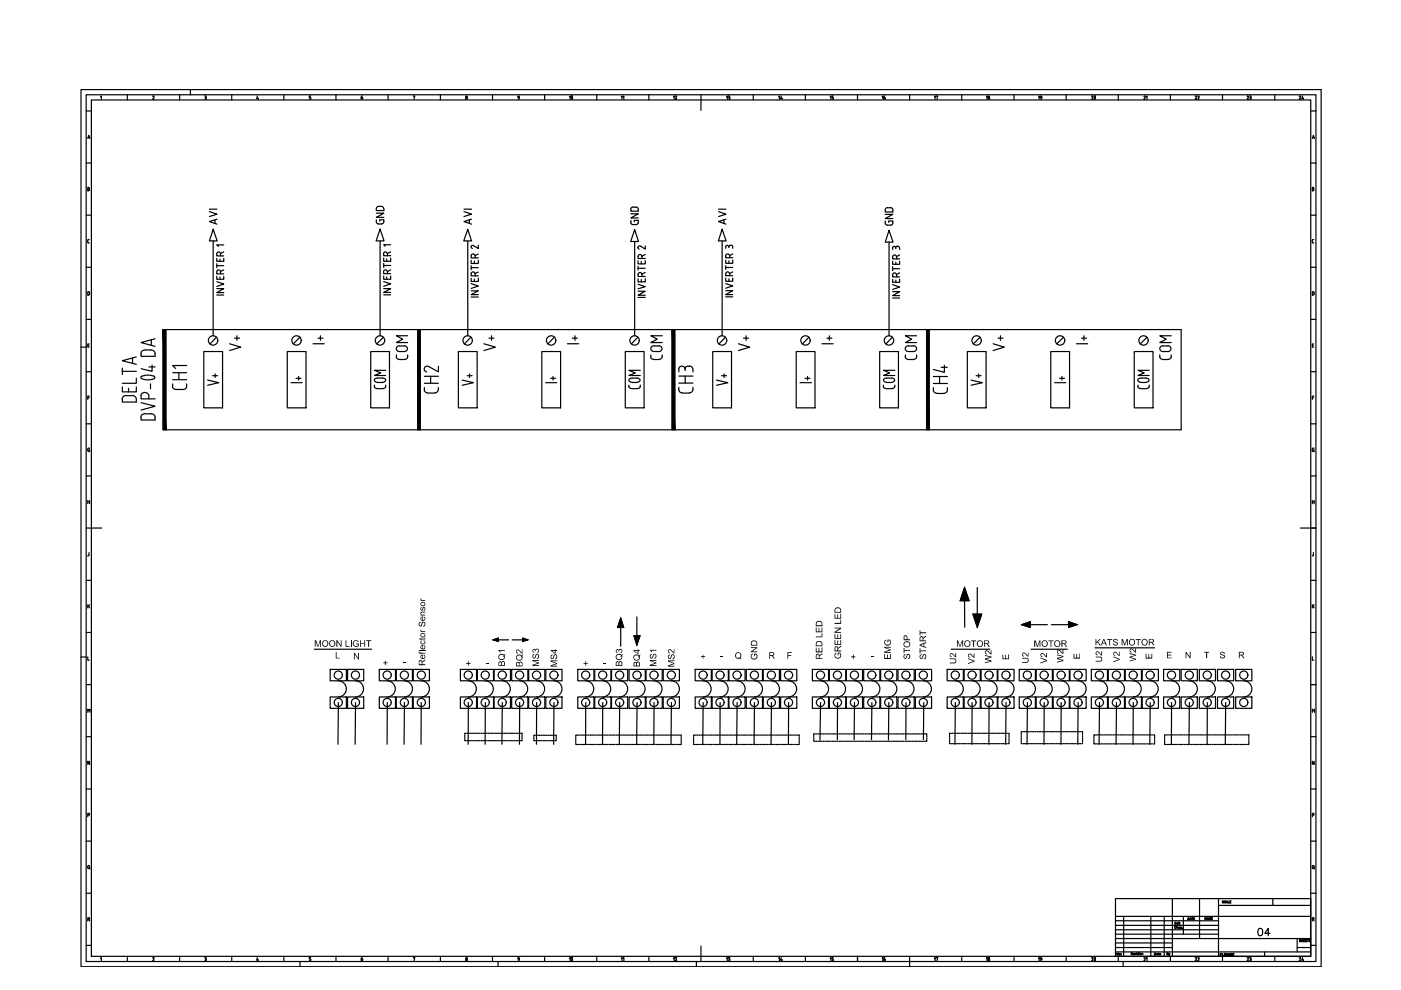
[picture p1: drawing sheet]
<svg xmlns="http://www.w3.org/2000/svg" width="297mm" height="210mm" viewBox="0 0 297 210" stroke-linecap="round" stroke-linejoin="round" font-family="sans-serif">
<defs><g id="words">
<g font-size="6.6">
<text x="40.9" y="84" transform="rotate(-90 40.9 84)">CH1</text>
<text x="148.2" y="84.7" transform="rotate(-90 148.2 84.7)">CH3</text>
<text x="202.1" y="84.7" transform="rotate(-90 202.1 84.7)">CH4</text>
</g>
<g font-size="6.2">
<text x="30" y="86.8" transform="rotate(-90 30 86.8)">DELTA</text>
<text x="94.2" y="84.7" transform="rotate(-90 94.2 84.7)">CH2</text>
</g>
<g font-size="5.7">
<text x="52.2" y="75.5" transform="rotate(-90 52.2 75.5)">V+</text>
<text x="106.2" y="75.5" transform="rotate(-90 106.2 75.5)">V+</text>
<text x="160.2" y="75.5" transform="rotate(-90 160.2 75.5)">V+</text>
<text x="214.1" y="75.5" transform="rotate(-90 214.1 75.5)">V+</text>
<text x="47.6" y="82.9" transform="rotate(-90 47.6 82.9)">V+</text>
<text x="101.6" y="82.9" transform="rotate(-90 101.6 82.9)">V+</text>
<text x="136.9" y="84" transform="rotate(-90 136.9 84)">COM</text>
<text x="155.6" y="82.9" transform="rotate(-90 155.6 82.9)">V+</text>
<text x="190.9" y="84" transform="rotate(-90 190.9 84)">COM</text>
<text x="209.5" y="82.9" transform="rotate(-90 209.5 82.9)">V+</text>
<text x="244.8" y="84" transform="rotate(-90 244.8 84)">COM</text>
</g>
<g font-size="5.3">
<text x="87.5" y="77.6" transform="rotate(-90 87.5 77.6)">COM</text>
<text x="141.5" y="77.6" transform="rotate(-90 141.5 77.6)">COM</text>
<text x="195.4" y="77.6" transform="rotate(-90 195.4 77.6)">COM</text>
<text x="249.4" y="77.6" transform="rotate(-90 249.4 77.6)">COM</text>
<text x="82.9" y="84" transform="rotate(-90 82.9 84)">COM</text>
</g>
<g font-size="4.9">
<text x="47.3" y="48.7" transform="rotate(-90 47.3 48.7)">AVI</text>
<text x="101.2" y="48.7" transform="rotate(-90 101.2 48.7)">AVI</text>
<text x="155.2" y="48.7" transform="rotate(-90 155.2 48.7)">AVI</text>
<text x="65.6" y="74.1">I+</text>
<text x="119.2" y="74.1">I+</text>
<text x="173.2" y="74.1">I+</text>
<text x="227.2" y="74.1">I+</text>
<text x="265.6" y="199.7">04</text>
</g>
<g font-size="4.4">
<text x="119.2" y="22.6">10</text>
<text x="230" y="22.6">20</text>
<text x="82.5" y="48.7" transform="rotate(-90 82.5 48.7)">GND</text>
<text x="136.5" y="48.7" transform="rotate(-90 136.5 48.7)">GND</text>
<text x="190.5" y="49" transform="rotate(-90 190.5 49)">GND</text>
<text x="119.2" y="205.3">10</text>
<text x="230" y="205.3">20</text>
</g>
<g font-size="4">
<text x="60.7" y="82.2">I+</text>
<text x="114.7" y="82.2">I+</text>
<text x="168.6" y="82.2">I+</text>
<text x="222.6" y="82.2">I+</text>
</g>
<g font-size="3.5">
<text x="75.8" y="22.2">6</text>
<text x="108.7" y="22.2">9</text>
<text x="141.8" y="22.2">12</text>
<text x="153.1" y="22.2">13</text>
<text x="164.4" y="22.2">14</text>
<text x="175" y="22.2">15</text>
<text x="186.3" y="22.2">16</text>
<text x="197.2" y="22.2">17</text>
<text x="211" y="22.2" transform="rotate(-90 211 22.2)">18</text>
<text x="222.2" y="22.2" transform="rotate(-90 222.2 22.2)">19</text>
<text x="241.7" y="22.2">21</text>
<text x="252.6" y="22.2">22</text>
<text x="266.3" y="22.2" transform="rotate(-90 266.3 22.2)">23</text>
<text x="274.5" y="22.2">24</text>
<text x="17.6" y="30.7">A</text>
<text x="277.3" y="30.7">A</text>
<text x="17.6" y="152.4">M</text>
<text x="17.6" y="185.6">Q</text>
<text x="246.6" y="203.9">By</text>
<text x="75.8" y="205">6</text>
<text x="108.7" y="205">9</text>
<text x="141.8" y="205">12</text>
<text x="153.1" y="205">13</text>
<text x="164.4" y="205">14</text>
<text x="175" y="205">15</text>
<text x="186.3" y="205">16</text>
<text x="197.2" y="205">17</text>
<text x="211" y="205" transform="rotate(-90 211 205)">18</text>
<text x="222.2" y="205" transform="rotate(-90 222.2 205)">19</text>
<text x="241.7" y="205">21</text>
<text x="252.6" y="205">22</text>
<text x="266.3" y="205" transform="rotate(-90 266.3 205)">23</text>
<text x="274.5" y="205">24</text>
</g>
<g font-size="3.1">
<text x="133.3" y="22.2" transform="rotate(-90 133.3 22.2)">11</text>
<text x="133.3" y="205" transform="rotate(-90 133.3 205)">11</text>
</g>
</g></defs>
<!-- layer: 035 -->
<g fill="none" stroke="#000" stroke-width=".25">
<path d="M17.2 19h262.9v186h-262.9zM40.4 19v1.1M18.3 23.5h1.1M18.3 34.6h1.1M19.4 21.2h258.5v181.6h-258.5zM21.3 20.5l.2-.2v.7M27 20.1v1.1M32.5 20.3l.1 .3M32.5 20.3l-.1 .2M32.7 20.6l-.3 .4h.3M38.1 20.1v1.1M43.4 20.3l.3 .1-.1 .2"/>
<path d="M43.5 20.6h.1M43.6 20.6l.1 .2M43.7 20.8v.2h-.3M49.1 20.1v1.1M54.6 20.3l-.2 .6h.4M54.7 20.7v.3M60.2 20.1v1.1M65.9 20.9l-.3 .1M65.9 20.3h-.3v.3l.3 .2M65.9 20.8v.1M71.2 20.1v1.1M82.3 20.1v1.1"/>
<path d="M87.7 20.4l.3-.1-.2 .7M93.4 20.1v1.1M98.7 20.8l.2 .2 .2-.2M98.7 20.8l.2-.2 .1 .2M104.4 20.1v1.1M115.5 20.1v1.1M126.5 20.1v1.1M137.6 20.1v1.1M148.6 20.1v1.1M159.7 20.1v1.1M170.8 20.1v1.1M181.8 20.1v1.1"/>
<path d="M192.9 20.1v1.1M203.9 20.1v1.1M215 20.1v1.1M226 20.1v1.1M237.1 20.1v1.1M248.1 20.1v1.1M259.2 20.1v1.1M270.3 20.1v1.1M277.9 23.5h1.1M277.9 34.6h1.1M278.4 39.7l.1 .2-.1 .1 .2 .2-.2 .2M278.4 39.7h-.2v.8h.2"/>
<path d="M18.3 45.6h1.1M18.3 56.7h1.1M18.6 51.3l.3 .2M18.6 40.1h.2M18.6 51v.3M18.8 40.4l.2-.2-.2-.2 .2-.1-.4-.2v.8h.2M18.9 50.8l-.3 .2M277.9 45.6h1.1M277.9 56.7h1.1M278.2 51.3l.2 .2M278.2 40.1h.2M278.4 50.8l-.2 .2v.3"/>
<path d="M278.4 51.5h.1M278.4 50.8h.1M17.2 73.6h1.1M18.3 67.7h1.1M18.3 78.8h1.1M18.6 61.9l.2-.1a.42 .42 0 0 1 .1 .7l-.3 .1zM18.6 73.2h.3M18.9 72.9h-.3v.7h.3M277.9 67.7h1.1M277.9 78.8h1.1M278.2 73.2h.3M278.4 61.8a.42 .42 0 0 1 .2 .7l-.2 .1"/>
<path d="M278.4 61.9h-.2v.7h.2M278.5 72.9h-.3v.7h.3M18.3 89.9h1.1M18.6 95.2l.1 .4 .3 .1v-.3h-.1M18.6 84.3h.3M18.9 84h-.3v.7M19 95l-.4 .2M277.9 89.9h1.1M278.2 95.2v.3l.2 .2M278.2 84.3h.3M278.4 95l-.2 .2M278.4 95h.2"/>
<path d="M278.5 95.4h.1v.3h-.2M278.5 84h-.3v.7M18.3 112h1.1M18.3 100.9h1.1M18.6 117.8h.1M18.6 106.4h.4M18.6 106.1v.7M18.8 117.7l-.1 .1M18.9 117.2v.5M19 106.1v.7M277.9 112h1.1M277.9 100.9h1.1"/>
<path d="M278.2 106.1v.7M278.2 106.4h.4M278.5 117.2v.5M278.5 117.7l-.3 .1M278.6 106.1v.7M17.2 139.3h1.1M18.3 123h1.1M18.3 134.1h1.1M18.6 139.3v.7h.3M18.6 128.2v.7M18.8 128.5l.2 .4M19 128.2l-.4 .4"/>
<path d="M277.9 123h1.1M277.9 134.1h1.1M278.2 139.3v.7h.3M278.2 128.2v.7M278.4 128.5l.2 .4M278.6 128.2l-.4 .4M18.3 145.1h1.1M18.3 156.2h1.1M277.9 145.1h1.1M277.9 156.2h1.1M278.2 151v-.6l.3 .3 .2-.3v.6M18.3 167.3h1.1"/>
<path d="M18.3 178.3h1.1M18.6 172.8h.3v-.3h-.3v.7M19 161.4v.7l-.4-.7v.7M277.9 167.3h1.1M277.9 178.3h1.1M278.2 172.8h.4v-.3h-.4v.7M278.6 161.4v.7l-.4-.7v.7M18.3 189.4h1.1M18.8 194.5l.1 .4-.3 .1M18.8 194.6h-.2v.7M18.9 195l.1 .3M236.5 199h12.1"/>
<path d="M236.5 199.9h12.1M236.5 198.1h21.8M236.5 197.1h21.8M236.5 196.2h21.8M236.5 195.2h21.8M238.2 194.3v8.5M244 194.3v8.5M246.8 194.3v8.5M250.9 194.3v3.8M254.3 190.5v8.5M258.3 192h19.6M269.9 190.5v1.5"/>
<path d="M277.9 189.4h1.1M278.2 184v-.3l.2-.2 .2 .2v.3M278.2 184l.2 .2 .2-.2M278.4 194.5l.2 .4-.4 .1M278.5 194.6h-.3v.7M278.5 184.1l.2 .1M278.5 195l.1 .3M18.3 200.4h1.1M21.3 203.2l.2-.2v.7M27 202.8v1.1M32.5 203l.1 .2M32.5 203l-.1 .1"/>
<path d="M32.7 203.3l-.3 .4h.3M38.1 202.8v1.1M43.4 203l.3 .1-.1 .2M43.4 203.7h.2M43.5 203.3h.1M43.6 203.3l.1 .3M43.7 203.5l-.1 .2M49.1 202.8v1.1M54.6 203l-.2 .6h.4M54.7 203.4v.3M60.2 202.8v1.1M63.6 203.9v1.1"/>
<path d="M65.6 203.7h.1M65.9 203.5l-.2 .2M65.9 203h-.3v.3l.3 .2M65.9 203.5v.1M71.2 202.8v1.1M82.3 202.8v1.1M87.7 203.1l.3-.1-.2 .7M93.4 202.8v1.1M98.7 203.6l.2-.3 .2 .3M98.7 203.5l.2 .2 .1-.2M104.4 202.8v1.1M105.6 203.9v1.1"/>
<path d="M115.5 202.8v1.1M126.5 202.8v1.1M137.6 202.8v1.1M147.6 203.9v1.1M148.6 202.8v1.1M159.7 202.8v1.1M170.8 202.8v1.1M181.8 202.8v1.1M192.9 202.8v2.2M203.9 202.8v1.1M215 202.8v1.1M226 202.8v1.1"/>
<path d="M236.5 200.9h12.1M236.5 201.8h41.4M237.1 202.8v1.1M238.1 203.9v1.1M259.2 202.8v1.1M268.1 201.8v1M270.3 202.8v1.1M275 200.9h2.9M277.9 200.4h1.1"/>
<circle cx="98.9" cy="20.5" r=".15"/>
<circle cx="98.9" cy="203.2" r=".15"/>
</g>
<!-- layer: 07 -->
<path d="M18.3 20.1h260.7v183.8h-260.7zM148.6 21.2v2.2M19.4 112h2.2M275.7 112h2.2M236.5 190.5h41.4v12.3h-41.4zM236.5 194.3h41.4M248.6 199h29.3M248.6 190.5v12.3M258.3 190.5v12.3M275 199v2.8M148.6 200.6v2.2" fill="none" stroke="#000" stroke-width=".25"/>
<!-- layer: 025 -->
<g fill="none" stroke="#000" stroke-width=".25">
<path d="M249.1 195.7h.2M249.3 196.5a.18 .18 0 0 0-.2 0 .18 .18 0 0 0 0 .2 .18 .18 0 0 0 .2 .1M249.4 195.5h-.3v.4h.3M249.5 196.6h.2v.2M249.5 196.4v.4M249.8 195.7h-.3v.2h.3M249.8 195.5v.4M249.9 196.7h.2l-.1-.2-.1 .3h.2M249.9 195.6h.1M249.9 195.7v.2M250 195.7h.2M250.1 195.5l.1 .4"/>
<path d="M250.5 196.6h-.2v.2h.2M250.7 196.8h.1M251.9 194.6l.3 .1-.1 .3h-.2zM252.3 195l.1-.4 .2 .4M252.3 194.9h.2M252.6 194.6h.3M252.8 194.6v.4M253.1 194.8h.1M253.3 194.6h-.2v.4h.2M255.8 194.5v.5l-.3-.5v.5M255.9 195l.2-.5 .1 .5M255.9 194.8h.2"/>
<path d="M256.3 195v-.5l.2 .5 .2-.5v.5M256.8 194.8h.2M257.1 194.5h-.3v.5h.3M259.4 191.1l-.2-.1v.2l.2 .2h-.2M259.9 191.1l-.1-.1-.2 .1 .1 .4 .2-.2M260 191.5l.1-.5 .2 .5M260 191.3h.2M260.4 191v.5h.2M260.8 191.2h.1M261 191h-.2v.5h.2M275.8 199.3h-.3l.3 .2-.1 .2-.2-.1M275.9 199.2v.5"/>
<path d="M275.9 199.4h.3M276.2 199.2v.5M276.4 199.4h.1M276.7 199.2h-.3v.5h.3M276.8 199.4h.2M277.1 199.2h-.3v.5h.3M277.1 199.2h.3M277.3 199.2v.5M277.8 199.3l-.2-.1-.1 .2 .3 .2h-.3M237.1 202v.5l-.3-.5v.5M237.7 202.2h.1M237.7 202.5h.1"/>
<path d="M239.8 202.2h.3v-.2h-.3v.4M240 202.2l.1 .2M240.3 202.3h.2l-.1-.2-.1 .3h.2M258.7 202.4h.2M259 202.2h-.3v.4M259.1 202.2v.4M259.2 202.2v.4h.3M259.6 202.4h.2M259.9 202.2h-.3v.4h.3M260.3 202.2v.4l-.3-.4v.4M260.4 202.6l.2-.4 .2 .4M260.5 202.5h.2"/>
<path d="M260.8 202.6v-.4l.2 .4 .2-.4v.4M261.4 202.4h.1M261.6 202.2h-.2v.4h.2"/>
<circle cx="237.4" cy="202.3" r=".13"/>
</g>
<!-- layer: SYMS -->
<g fill="none" stroke="#000" stroke-width=".25">
<path d="M35.2 69.9v21.2M43.2 74.5h4v12h-4zM45.9 71.5l-1.4 1.4M60.9 74.5h4v12h-4zM63.6 71.5l-1.4 1.4M78.6 74.5h4v12h-4zM81.3 71.5l-1.4 1.4M88.5 69.9h-53.9v21.2h53.9M89.1 69.9v21.2M97.2 74.5h4v12h-4zM99.9 71.5l-1.4 1.4M114.9 74.5h4v12h-4z"/>
<path d="M117.5 71.5l-1.4 1.4M132.6 74.5h4v12h-4zM135.2 71.5l-1.4 1.4M142.5 69.9h-54v21.2h54M143.1 69.9v21.2M151.1 74.5h4v12h-4zM153.8 71.5l-1.4 1.4M168.8 74.5h4v12h-4zM171.5 71.5l-1.4 1.4M186.5 74.5h4v12h-4zM189.2 71.5l-1.4 1.4M196.5 69.9h-54v21.2h54"/>
<path d="M197 69.9v21.2M205.1 74.5h4v12h-4zM207.8 71.5l-1.4 1.4M222.8 74.5h4v12h-4zM225.5 71.5l-1.4 1.4M240.5 74.5h4v12h-4zM243.2 71.5l-1.4 1.4M250.4 69.9h-53.9v21.2h53.9"/>
<circle cx="45.2" cy="72.2" r=".99"/>
<circle cx="62.9" cy="72.2" r=".99"/>
<circle cx="80.6" cy="72.2" r=".99"/>
<circle cx="99.2" cy="72.2" r=".99"/>
<circle cx="116.8" cy="72.2" r=".99"/>
<circle cx="134.5" cy="72.2" r=".99"/>
<circle cx="153.1" cy="72.2" r=".99"/>
<circle cx="170.8" cy="72.2" r=".99"/>
<circle cx="188.5" cy="72.2" r=".99"/>
<circle cx="207.1" cy="72.2" r=".99"/>
<circle cx="224.8" cy="72.2" r=".99"/>
<circle cx="242.4" cy="72.2" r=".99"/>
</g>
<!-- layer: 0 -->
<g fill="#000" stroke="#000" stroke-width=".21">
<path d="M104.5 135.7l1.1-.4v.7zM110.8 135.3l1.1 .4-1.1 .3zM131.6 131l.6 2h-1.3zM134.4 134.8h1.3l-.7 2zM204.5 124.6l1 2.8h-1.9zM206.3 130.2h1.8l-.9 2.8zM216.6 132.4l1.8-.6v1.2zM226.6 131.8l1.8 .6-1.8 .6z"/>
<path d="M34.6 69.9l.6 21.2v-21.2zM34.6 69.9l.6 21.2h-.6z"/>
<path d="M88.5 69.9l.6 21.2v-21.2zM88.5 69.9l.6 21.2h-.6z"/>
<path d="M142.5 69.9l.6 21.2v-21.2zM142.5 69.9l.6 21.2h-.6z"/>
<path d="M196.5 69.9l.5 21.2v-21.2zM196.5 69.9l.5 21.2h-.5z"/>
</g>
<g fill="none" stroke="#000" stroke-width=".25">
<path d="M45.2 48.6l.8 2.5h-1.6zM80.6 48.6l.8 2.5h-1.7zM99.2 48.6l.8 2.5h-1.7zM134.6 48.7l.8 2.5h-1.7zM153.1 48.6l.9 2.5h-1.7zM188.5 48.8l.8 2.5h-1.6zM88.5 69.9v21.2M142.5 69.9v21.2M196.5 69.9v21.2M250.4 69.9v21.2M66.6 137.7h12.2M104.5 135.7l1.1-.4v.7z"/>
<path d="M105.6 135.7h2.3M108.6 135.7h2.2M110.8 135.3l1.1 .4-1.1 .3zM131.6 131l.6 2h-1.3zM131.6 133v4M134.4 134.8h1.3l-.7 2zM135 130.8v4M201.7 137.7h8.2M204.5 124.6l1 2.8h-1.9zM204.5 127.4v5.6M206.3 130.2h1.8l-.9 2.8zM207.2 124.6v5.6"/>
<path d="M216.6 132.4l1.8-.6v1.2zM218.4 132.4h3.7M218.6 137.7h7.7M222.9 132.4h3.7M226.6 131.8l1.8 .6-1.8 .6zM232.1 137.4h12.7M70 141.9h3.4v2.4h-3.4zM70 147.8h3.4v2.4h-3.4zM71.7 144.3a1.71 1.71 0 0 1 1.7 1.8 1.71 1.71 0 0 1-1.7 1.7M73.7 141.9h3.4v2.4h-3.4zM73.7 147.8h3.4v2.4h-3.4zM75.4 144.3a1.71 1.71 0 0 1 1.7 1.8 1.71 1.71 0 0 1-1.7 1.7"/>
<path d="M80.4 141.9h3.4v2.4h-3.4zM80.4 147.8h3.4v2.4h-3.4zM82.1 144.3a1.71 1.71 0 0 1 1.7 1.8 1.71 1.71 0 0 1-1.7 1.7M84 141.9h3.4v2.4h-3.4zM84 147.8h3.4v2.4h-3.4zM85.7 144.3a1.71 1.71 0 0 1 1.7 1.8 1.71 1.71 0 0 1-1.7 1.7M87.6 141.9h3.4v2.4h-3.4zM87.6 147.8h3.4v2.4h-3.4zM89.3 144.3a1.71 1.71 0 0 1 1.7 1.8 1.71 1.71 0 0 1-1.7 1.7M97.6 141.9h3.4v2.4h-3.4zM97.6 147.8h3.4v2.4h-3.4zM99.3 144.3a1.71 1.71 0 0 1 1.7 1.8 1.71 1.71 0 0 1-1.7 1.7"/>
<path d="M101.2 141.9h3.4v2.4h-3.4zM101.2 147.8h3.4v2.4h-3.4zM102.9 144.3a1.71 1.71 0 0 1 1.7 1.8 1.71 1.71 0 0 1-1.7 1.7M104.8 141.9h3.4v2.4h-3.4zM104.8 147.8h3.4v2.4h-3.4zM106.5 144.3a1.71 1.71 0 0 1 1.7 1.8 1.71 1.71 0 0 1-1.7 1.7M108.5 141.9h3.4v2.4h-3.4zM108.5 147.8h3.4v2.4h-3.4zM110.2 144.3a1.71 1.71 0 0 1 1.7 1.8 1.71 1.71 0 0 1-1.7 1.7M112.1 141.9h3.4v2.4h-3.4zM112.1 147.8h3.4v2.4h-3.4zM113.8 144.3a1.71 1.71 0 0 1 1.7 1.8 1.71 1.71 0 0 1-1.7 1.7"/>
<path d="M115.7 141.9h3.5v2.4h-3.5zM115.7 147.8h3.5v2.4h-3.5zM117.4 144.3a1.71 1.71 0 0 1 1.8 1.8 1.71 1.71 0 0 1-1.8 1.7M122.5 141.9h3.4v2.4h-3.4zM122.5 147.8h3.4v2.4h-3.4zM124.2 144.3a1.71 1.71 0 0 1 1.7 1.8 1.71 1.71 0 0 1-1.7 1.7M126.1 141.9h3.4v2.4h-3.4zM126.1 147.8h3.4v2.4h-3.4zM127.8 144.3a1.71 1.71 0 0 1 1.7 1.8 1.71 1.71 0 0 1-1.7 1.7M129.7 141.9h3.4v2.4h-3.4zM129.7 147.8h3.4v2.4h-3.4zM131.4 144.3a1.71 1.71 0 0 1 1.7 1.8 1.71 1.71 0 0 1-1.7 1.7"/>
<path d="M133.4 141.9h3.4v2.4h-3.4zM133.4 147.8h3.4v2.4h-3.4zM135.1 144.3a1.71 1.71 0 0 1 1.7 1.8 1.71 1.71 0 0 1-1.7 1.7M137 141.9h3.4v2.4h-3.4zM137 147.8h3.4v2.4h-3.4zM138.6 144.3a1.71 1.71 0 0 1 1.8 1.8 1.71 1.71 0 0 1-1.8 1.7M140.6 141.9h3.4v2.4h-3.4zM140.6 147.8h3.4v2.4h-3.4zM142.3 144.3a1.71 1.71 0 0 1 1.7 1.8 1.71 1.71 0 0 1-1.7 1.7M147.4 141.9h3.4v2.4h-3.4zM147.4 147.8h3.4v2.4h-3.4zM149.1 144.3a1.71 1.71 0 0 1 1.7 1.8 1.71 1.71 0 0 1-1.7 1.7"/>
<path d="M151 141.9h3.4v2.4h-3.4zM151 147.8h3.4v2.4h-3.4zM152.7 144.3a1.71 1.71 0 0 1 1.7 1.8 1.71 1.71 0 0 1-1.7 1.7M154.5 141.9h3.5v2.4h-3.5zM154.5 147.8h3.5v2.4h-3.5zM156.3 144.3a1.71 1.71 0 0 1 1.7 1.8 1.71 1.71 0 0 1-1.7 1.7M158.2 141.9h3.5v2.4h-3.5zM158.2 147.8h3.5v2.4h-3.5zM159.9 144.3a1.71 1.71 0 0 1 1.8 1.8 1.71 1.71 0 0 1-1.8 1.7M161.8 141.9h3.5v2.4h-3.5zM161.8 147.8h3.5v2.4h-3.5zM163.5 144.3a1.71 1.71 0 0 1 1.8 1.8 1.71 1.71 0 0 1-1.8 1.7"/>
<path d="M165.5 141.9h3.4v2.4h-3.4zM165.5 147.8h3.4v2.4h-3.4zM167.2 144.3a1.71 1.71 0 0 1 1.7 1.8 1.71 1.71 0 0 1-1.7 1.7M172.2 141.9h3.5v2.4h-3.5zM172.2 147.8h3.5v2.4h-3.5zM174 144.3a1.71 1.71 0 0 1 1.7 1.8 1.71 1.71 0 0 1-1.7 1.7M175.8 141.9h3.5v2.4h-3.5zM175.8 147.8h3.5v2.4h-3.5zM177.6 144.3a1.71 1.71 0 0 1 1.7 1.8 1.71 1.71 0 0 1-1.7 1.7M179.4 141.9h3.5v2.4h-3.5zM179.4 147.8h3.5v2.4h-3.5zM181.2 144.3a1.71 1.71 0 0 1 1.7 1.8 1.71 1.71 0 0 1-1.7 1.7"/>
<path d="M183.1 141.9h3.4v2.4h-3.4zM183.1 147.8h3.4v2.4h-3.4zM184.8 144.3a1.71 1.71 0 0 1 1.7 1.8 1.71 1.71 0 0 1-1.7 1.7M186.7 141.9h3.4v2.4h-3.4zM186.7 147.8h3.4v2.4h-3.4zM188.4 144.3a1.71 1.71 0 0 1 1.7 1.8 1.71 1.71 0 0 1-1.7 1.7M190.4 141.9h3.4v2.4h-3.4zM190.4 147.8h3.4v2.4h-3.4zM192.1 144.3a1.71 1.71 0 0 1 1.7 1.8 1.71 1.71 0 0 1-1.7 1.7M194.1 141.9h3.4v2.4h-3.4zM194.1 147.8h3.4v2.4h-3.4zM195.8 144.3a1.71 1.71 0 0 1 1.7 1.8 1.71 1.71 0 0 1-1.7 1.7"/>
<path d="M200.8 141.9h3.4v2.4h-3.4zM200.8 147.8h3.4v2.4h-3.4zM202.5 144.3a1.71 1.71 0 0 1 1.7 1.8 1.71 1.71 0 0 1-1.7 1.7M204.4 141.9h3.4v2.4h-3.4zM204.4 147.8h3.4v2.4h-3.4zM206.1 144.3a1.71 1.71 0 0 1 1.7 1.8 1.71 1.71 0 0 1-1.7 1.7M208 141.9h3.4v2.4h-3.4zM208 147.8h3.4v2.4h-3.4zM209.7 144.3a1.71 1.71 0 0 1 1.7 1.8 1.71 1.71 0 0 1-1.7 1.7M211.6 141.9h3.4v2.4h-3.4zM211.6 147.8h3.4v2.4h-3.4zM213.3 144.3a1.71 1.71 0 0 1 1.7 1.8 1.71 1.71 0 0 1-1.7 1.7"/>
<path d="M216.1 141.9h3.4v2.4h-3.4zM216.1 147.8h3.4v2.4h-3.4zM217.8 144.3a1.71 1.71 0 0 1 1.7 1.8 1.71 1.71 0 0 1-1.7 1.7M219.7 141.9h3.4v2.4h-3.4zM219.7 147.8h3.4v2.4h-3.4zM221.4 144.3a1.71 1.71 0 0 1 1.7 1.8 1.71 1.71 0 0 1-1.7 1.7M223.3 141.9h3.4v2.4h-3.4zM223.3 147.8h3.4v2.4h-3.4zM225 144.3a1.71 1.71 0 0 1 1.7 1.8 1.71 1.71 0 0 1-1.7 1.7M226.9 141.9h3.4v2.4h-3.4zM226.9 147.8h3.4v2.4h-3.4zM228.6 144.3a1.71 1.71 0 0 1 1.7 1.8 1.71 1.71 0 0 1-1.7 1.7"/>
<path d="M231.4 141.9h3.4v2.4h-3.4zM231.4 147.8h3.4v2.4h-3.4zM233.1 144.3a1.71 1.71 0 0 1 1.7 1.8 1.71 1.71 0 0 1-1.7 1.7M235 141.9h3.4v2.4h-3.4zM235 147.8h3.4v2.4h-3.4zM236.7 144.3a1.71 1.71 0 0 1 1.7 1.8 1.71 1.71 0 0 1-1.7 1.7M238.6 141.9h3.4v2.4h-3.4zM238.6 147.8h3.4v2.4h-3.4zM240.2 144.3a1.71 1.71 0 0 1 1.8 1.8 1.71 1.71 0 0 1-1.8 1.7M242.2 141.9h3.4v2.4h-3.4zM242.2 147.8h3.4v2.4h-3.4zM243.8 144.3a1.71 1.71 0 0 1 1.8 1.8 1.71 1.71 0 0 1-1.8 1.7"/>
<path d="M246.7 141.9h3.4v2.4h-3.4zM246.7 147.8h3.4v2.4h-3.4zM248.4 144.3a1.71 1.71 0 0 1 1.7 1.8 1.71 1.71 0 0 1-1.7 1.7M250.4 141.9h3.5v2.4h-3.5zM250.4 147.8h3.5v2.4h-3.5zM252.1 144.3a1.71 1.71 0 0 1 1.8 1.8 1.71 1.71 0 0 1-1.8 1.7M254.3 141.9h3.4v2.4h-3.4zM254.3 147.8h3.4v2.4h-3.4zM256 144.3a1.71 1.71 0 0 1 1.7 1.8 1.71 1.71 0 0 1-1.7 1.7M258.1 141.9h3.5v2.4h-3.5zM258.1 147.8h3.5v2.4h-3.5zM259.8 144.3a1.71 1.71 0 0 1 1.8 1.8 1.71 1.71 0 0 1-1.8 1.7"/>
<path d="M262 141.9h3.4v2.4h-3.4zM262 147.8h3.4v2.4h-3.4zM263.7 144.3a1.71 1.71 0 0 1 1.7 1.8 1.71 1.71 0 0 1-1.7 1.7"/>
<circle cx="71.7" cy="143.1" r=".87"/>
<circle cx="71.7" cy="148.9" r=".87"/>
<circle cx="75.4" cy="148.9" r=".87"/>
<circle cx="75.4" cy="143.1" r=".87"/>
<circle cx="82.1" cy="148.9" r=".87"/>
<circle cx="82.1" cy="143.1" r=".87"/>
<circle cx="85.7" cy="148.9" r=".87"/>
<circle cx="85.7" cy="143.1" r=".87"/>
<circle cx="89.3" cy="148.9" r=".87"/>
<circle cx="89.3" cy="143.1" r=".87"/>
<circle cx="99.3" cy="148.9" r=".87"/>
<circle cx="99.3" cy="143.1" r=".87"/>
<circle cx="102.9" cy="143.1" r=".87"/>
<circle cx="102.9" cy="148.9" r=".87"/>
<circle cx="106.5" cy="143.1" r=".87"/>
<circle cx="106.5" cy="148.9" r=".87"/>
<circle cx="110.2" cy="148.9" r=".87"/>
<circle cx="110.2" cy="143.1" r=".87"/>
<circle cx="113.8" cy="148.9" r=".87"/>
<circle cx="113.8" cy="143.1" r=".87"/>
<circle cx="117.4" cy="148.9" r=".87"/>
<circle cx="117.4" cy="143.1" r=".87"/>
<circle cx="124.2" cy="148.9" r=".87"/>
<circle cx="124.2" cy="143.1" r=".87"/>
<circle cx="127.8" cy="148.9" r=".87"/>
<circle cx="127.8" cy="143.1" r=".87"/>
<circle cx="131.4" cy="143.1" r=".87"/>
<circle cx="131.4" cy="148.9" r=".87"/>
<circle cx="135.1" cy="143.1" r=".87"/>
<circle cx="135.1" cy="148.9" r=".87"/>
<circle cx="138.6" cy="148.9" r=".87"/>
<circle cx="138.6" cy="143.1" r=".87"/>
<circle cx="142.3" cy="148.9" r=".87"/>
<circle cx="142.3" cy="143.1" r=".87"/>
<circle cx="149.1" cy="143.1" r=".87"/>
<circle cx="149.1" cy="148.9" r=".87"/>
<circle cx="152.7" cy="148.9" r=".87"/>
<circle cx="152.7" cy="143.1" r=".87"/>
<circle cx="156.3" cy="148.9" r=".87"/>
<circle cx="156.3" cy="143.1" r=".87"/>
<circle cx="159.9" cy="143.1" r=".87"/>
<circle cx="159.9" cy="148.9" r=".87"/>
<circle cx="163.5" cy="148.9" r=".87"/>
<circle cx="163.5" cy="143.1" r=".87"/>
<circle cx="167.2" cy="148.9" r=".87"/>
<circle cx="167.2" cy="143.1" r=".87"/>
<circle cx="174" cy="148.9" r=".87"/>
<circle cx="174" cy="143.1" r=".87"/>
<circle cx="177.6" cy="143.1" r=".87"/>
<circle cx="177.6" cy="148.9" r=".87"/>
<circle cx="181.2" cy="148.9" r=".87"/>
<circle cx="181.2" cy="143.1" r=".87"/>
<circle cx="184.8" cy="143.1" r=".87"/>
<circle cx="184.8" cy="148.9" r=".87"/>
<circle cx="188.4" cy="148.9" r=".87"/>
<circle cx="188.4" cy="143.1" r=".87"/>
<circle cx="192.1" cy="148.9" r=".87"/>
<circle cx="192.1" cy="143.1" r=".87"/>
<circle cx="195.8" cy="143.1" r=".87"/>
<circle cx="195.8" cy="148.9" r=".87"/>
<circle cx="202.5" cy="143.1" r=".87"/>
<circle cx="202.5" cy="148.9" r=".87"/>
<circle cx="206.1" cy="148.9" r=".87"/>
<circle cx="206.1" cy="143.1" r=".87"/>
<circle cx="209.7" cy="143.1" r=".87"/>
<circle cx="209.7" cy="148.9" r=".87"/>
<circle cx="213.3" cy="148.9" r=".87"/>
<circle cx="213.3" cy="143.1" r=".87"/>
<circle cx="217.8" cy="148.9" r=".87"/>
<circle cx="217.8" cy="143.1" r=".87"/>
<circle cx="221.4" cy="143.1" r=".87"/>
<circle cx="221.4" cy="148.9" r=".87"/>
<circle cx="225" cy="148.9" r=".87"/>
<circle cx="225" cy="143.1" r=".87"/>
<circle cx="228.6" cy="148.9" r=".87"/>
<circle cx="228.6" cy="143.1" r=".87"/>
<circle cx="233.1" cy="143.1" r=".87"/>
<circle cx="233.1" cy="148.9" r=".87"/>
<circle cx="236.7" cy="148.9" r=".87"/>
<circle cx="236.7" cy="143.1" r=".87"/>
<circle cx="240.2" cy="148.9" r=".87"/>
<circle cx="240.2" cy="143.1" r=".87"/>
<circle cx="243.8" cy="143.1" r=".87"/>
<circle cx="243.8" cy="148.9" r=".87"/>
<circle cx="248.4" cy="143.1" r=".87"/>
<circle cx="248.4" cy="148.9" r=".87"/>
<circle cx="252.1" cy="148.9" r=".87"/>
<circle cx="252.1" cy="143.1" r=".87"/>
<circle cx="256" cy="148.9" r=".87"/>
<circle cx="256" cy="143.1" r=".87"/>
<circle cx="259.8" cy="143.1" r=".87"/>
<circle cx="259.8" cy="148.9" r=".87"/>
<circle cx="263.7" cy="148.9" r=".87"/>
<circle cx="263.7" cy="143.1" r=".87"/>
</g>
<!-- layer: MISC -->
<path d="M30 79.8l1.4-.3 1.3 .3M31.6 77.8h1.3M32 74.2a.84 .84 0 0 1 .9 .7v.7h-3v-.6M32.1 72v1.2M32.2 77.4v1.3l-2.3-.5M32.7 79.8a.28 .28 0 0 1 .1 .2 .28 .28 0 0 1-.1 .3M32.9 71.8l-3 .8 3 .8M29.9 85.4l3 .7-3 .8M29.9 83.9v.7h3M30 80.3l1.4 .2 1.3-.2M32 87.7a.84 .84 0 0 1 .9 .7v.7h-3v-.6" fill="none" stroke="#000" stroke-width=".25"/>
<g fill="none" stroke="#000" stroke-width=".25">
<path d="M45.2 51.1v20.1M80.6 51.1v20.1M99.2 51.1v20.1M134.6 51.2v20M153.1 51.1v20.1M188.5 51.3v19.9M71.7 149v8.8M75.4 149l-.1 8.8M82.1 149v8.8M85.8 149l-.1 8.8M89.3 149v8.8M99.3 149v8.8"/>
<path d="M102.9 149v8.8M106.5 149l-.1 8.8M110.2 149l-.1 8.8M113.8 149l-.1 8.8M117.5 149l-.1 8.8M124.2 149l-.1 8.8M127.8 149l-.1 8.8M131.4 149l-.1 8.8M135.1 149l-.1 8.8M138.7 149l-.1 8.8M142.4 149l-.1 8.8M149.1 149l-.1 8.8"/>
<path d="M152.7 149l-.1 8.8M156.3 149l-.1 8.8M160 149l-.1 8.8M163.6 149l-.1 8.8M167.2 149v8.8M174 149l-.2 7.9M177.6 149l-.1 7.8M181.2 149l-.1 7.8M184.9 149l-.1 7.9M188.5 149l-.1 7.9M192.1 149v7.8M195.9 149l-.1 7.8"/>
<path d="M202.6 149l-.1 8.8M206.1 149v8.8M209.7 149v8.8M213.3 149l-.1 8.8M217.8 149l-.1 8.8M221.4 149l-.1 8.8M225 149l-.1 8.8M228.6 149l-.1 8.8M233.1 149l-.1 8.8M236.7 149l-.1 8.8M240.3 149l-.1 8.8M243.9 149l-.1 8.8"/>
<path d="M248.4 149v8.8M252.2 149l-.1 8.8M256 149l-.1 8.8M259.9 149l-.1 8.8"/>
</g>
<!-- layer: DESC -->
<g fill="none" stroke="#000" stroke-width=".25">
<path d="M46 59.7l1.4 .5-1.4 .5M46 58.6v.6h1.4v-.6M46 57.6v.5h1.4M46 57.6a.4 .4 0 0 1 .4-.4 .4 .4 0 0 1 .4 .4M46 54.8v.6h1.4v-.6M46 53.8v.5h1.4M46 53.8a.4 .4 0 0 1 .4-.4 .4 .4 0 0 1 .4 .4M46 56.3h1.4M46 55.9v.9M46.6 54.9v.5M46.6 58.7v.5M46.8 53.8v.5"/>
<path d="M46.8 57.6v.5M47.4 51.9h-1.4l.3 .4M47.4 57.2l-.6 .4M47.4 53.4l-.6 .3M81.3 57.6a.4 .4 0 0 1 .4-.4 .4 .4 0 0 1 .4 .4M81.3 53.8a.4 .4 0 0 1 .4-.4 .4 .4 0 0 1 .4 .4M81.4 59.7l1.4 .5-1.4 .5M81.4 58.5v.7h1.4v-.7M81.4 57.6v.4h1.4M81.4 54.7v.7h1.4v-.7M81.4 53.8v.4h1.4M81.4 56.3h1.4"/>
<path d="M81.4 55.9v.8M82 54.9v.5M82 58.7v.5M82.2 53.8v.4M82.2 57.6v.4M82.8 51.9h-1.4l.2 .3M82.8 57.2l-.6 .4M82.8 53.4l-.6 .3M99.9 59v.7h1.5v-.7M99.9 58.1v.4h1.5M99.9 58a.4 .4 0 0 1 .4-.4 .4 .4 0 0 1 .4 .4M99.9 55.2v.7h1.5v-.7"/>
<path d="M99.9 54.3v.4h1.5M99.9 54.2a.4 .4 0 0 1 .4-.4 .4 .4 0 0 1 .4 .4M99.9 56.8h1.5M99.9 56.3v.9M100.4 52.1a.33 .33 0 0 0-.5 .1 .33 .33 0 0 0 .3 .5M100.6 55.4v.5M100.6 59.2v.5M100.7 54.3v.4M100.7 58.1v.4M101.4 52v.7l-1-.6M101.4 57.7l-.7 .3M101.4 53.9l-.7 .3"/>
<path d="M135.2 52.5l.3 .3M135.3 59.1v.7h1.5v-.7M135.3 55.3v.7h1.5v-.7M135.3 56.9h1.5M135.3 56.5v.8M135.8 52.2a.32 .32 0 0 0-.5 .3M136 55.4v.6M136 59.3v.5M136.1 58.2a.4 .4 0 0 0-.4-.4 .4 .4 0 0 0-.4 .4v.4h1.5M136.1 54.4a.4 .4 0 0 0-.4-.4 .4 .4 0 0 0-.4 .4v.4h1.5M136.1 54.4v.4M136.1 58.2v.4"/>
<path d="M136.8 52.1v.7l-1-.6M136.8 57.8l-.7 .3M136.8 54l-.7 .3M153.9 59v.6h1.4v-.6M153.9 58.1v.3h1.4M153.9 58a.4 .4 0 0 1 .4-.4 .4 .4 0 0 1 .4 .4M153.9 55.1v.7h1.4v-.7M153.9 54.3v.3h1.4M153.9 54.2a.4 .4 0 0 1 .4-.4 .4 .4 0 0 1 .4 .4M153.9 52.3a.32 .32 0 0 1 .3-.3 .32 .32 0 0 1 .3 .3M153.9 56.7h1.4M153.9 52.4v.2"/>
<path d="M153.9 56.3v.8M154.5 52.3l.4-.3 .3 .1 .1 .2M154.5 52.4v.1M154.5 55.3v.5M154.5 59.1v.5M154.7 54.3v.3M154.7 58.1v.3M155.3 57.6l-.6 .4M155.3 53.8l-.6 .4M155.3 52.4v.2M189.3 59.2v.6h1.4v-.6M189.3 58.3v.4h1.4"/>
<path d="M189.3 58.3a.4 .4 0 0 1 .4-.4 .4 .4 0 0 1 .4 .4M189.3 55.4v.6h1.4v-.6M189.3 54.5v.4h1.4M189.3 54.4a.4 .4 0 0 1 .4-.4 .4 .4 0 0 1 .4 .4M189.3 52.5a.32 .32 0 0 1 .3-.3 .32 .32 0 0 1 .3 .3l.3-.3 .3 .1 .2 .2M189.3 57h1.4M189.3 52.6v.3M189.3 56.5v.9M189.9 52.6v.1M189.9 55.6v.4M189.9 59.4v.4M190.1 54.5v.4"/>
<path d="M190.1 58.3v.4M190.7 57.9l-.6 .3M190.7 54l-.6 .4M190.7 52.6v.3M46 61.2h1.4l-1.4 .8h1.4M46 62.6h1.4M81.4 61.2h1.4l-1.4 .8h1.4M81.4 62.5h1.4M99.9 61.7h1.5l-1.5 .8h1.5M99.9 60.1l1.5 .5-1.5 .6M99.9 63h1.5M135.3 61.8h1.5l-1.5 .8h1.5"/>
<path d="M135.3 60.3l1.5 .5-1.5 .4M135.3 63.1h1.5M153.9 61.6h1.4l-1.4 .9h1.4M153.9 60.1l1.4 .5-1.4 .5M153.9 62.9h1.4M189.3 61.8h1.4l-1.4 .9h1.4M189.3 60.4l1.4 .5-1.4 .5M189.3 63.2h1.4"/>
</g>
<!-- layer: 0 -->
<g fill="#000">
<path d="M66.7 135.7h.3l.4 1.2 .4-1.2h.3v1.4h-.2v-1.1l-.4 1.1h-.2l-.4-1.1v1.1h-.2zM71.2 138.2h.2v1.3h.6v.1h-.8zM71.3 135.7h.2l.7 1.1v-1.1h.2v1.4h-.2l-.7-1.1v1.1h-.2zM73.3 135.7h.1v1.3h.7v.1h-.8zM74.4 135.7h.1v1.4h-.1zM75 138.4h.2l.7 1.1v-1.1h.2v1.4h-.2l-.7-1.1v1.1h-.2zM74.9 136l.4-.3 .6 .1 .2 .3-.2 .1-.3-.3-.4 .1-.2 .2v.5l.3 .3h.4l.2-.2v-.2h-.4v-.2h.6v.6l-.4 .1h-.6l-.3-.5zM76.4 135.7h.1v.6h.7v-.6h.2v1.4h-.2v-.6h-.7v.6h-.1zM77.6 135.7h1.1v.2h-.4v1.2h-.3v-1.2h-.4zM88.8 138.1l.2 .3 .3-.2v.2h.9v.2h-.9l-.1 .1v-.1l-.4-.1zM89.2 133.5h.2v.3h.8v.2h-1l.1-.1-.2-.2zM88.9 131.9h.3v.1a.28 .28 0 0 0-.3 .3 .28 .28 0 0 0 .4 .3l.3-.8 .4 .1 .2 .3-.1 .5-.4 .2v-.2l.2-.1 .1-.2a.28 .28 0 0 0-.2-.4 .28 .28 0 0 0-.3 .4v.1a.42 .42 0 0 1-.7 .2 .42 .42 0 0 1 .1-.7z"/>
<path d="M89.2 126.9h.2v.3h.8v.2h-1l.1-.1-.2-.2zM89.2 128.8l.2-.1v.2a.19 .19 0 0 0-.1 .3 .19 .19 0 0 0 .2 .1 .19 .19 0 0 0 .1-.3 .32 .32 0 0 1 .5-.2 .32 .32 0 0 1 0 .5l-.2 .2-.1-.1 .2-.1a.22 .22 0 0 0 0-.3 .22 .22 0 0 0-.3-.1 .22 .22 0 0 0 0 .3 .32 .32 0 0 1-.5 .1 .32 .32 0 0 1 0-.5zM89.2 135.9l.2-.1 .1 .2-.2 .1v.2l.4 .2a.28 .28 0 0 0 .3-.3 .28 .28 0 0 0-.2-.3v-.2l.3 .2 .1 .5-.3 .2h-.4l-.4-.3zM88.8 135.4h.4v-.2l.1 .2h.7v-.2h.2l-.1 .4h-.8v.1zM89.3 129.7h.9v.2h-.8l-.1 .1 .1 .3h.8v.2h-1l.1-.1-.2-.2zM88.8 137.9h1.4v.2h-1.4zM105.6 137.8h1.4v.2h-1l.2 .2-.2 .1zM109.5 137.9l.4-.2 .7 .7v-.7h.2v.9l-.9-.7a.27 .27 0 0 0-.4 .2 .27 .27 0 0 0 .3 .3v.2l-.3-.1zM113 138.7l.3-.1v.2l-.2 .2a.27 .27 0 0 0-.1 .4 .27 .27 0 0 0 .4 0 .27 .27 0 0 0 .1-.3l.2-.5h.2l.3 .2 .1 .5-.3 .4h-.2v-.2l.3-.2v-.4a.2 .2 0 0 0-.3-.1 .2 .2 0 0 0-.1 .3l-.3 .5h-.4l-.1-.3zM113 137.7a.28 .28 0 0 1 .3-.1 .28 .28 0 0 1 .2 .2l.2-.3 .5 .2 .1 .5-.3 .2-.1-.2a.27 .27 0 0 0 .2-.3 .27 .27 0 0 0-.3-.2 .27 .27 0 0 0-.2 .4h-.1a.24 .24 0 0 0-.2-.4 .24 .24 0 0 0-.3 .2 .24 .24 0 0 0 .3 .3v.2l-.4-.2zM112.9 139.9h1.4v.2h-1.2l1.2 .4v.2l-1.2 .3h1.2v.2h-1.4v-.2l1.2-.4-1.2-.4zM116.9 138.8h.2l.1 .1-.3 .2a.26 .26 0 0 0 0 .4 .26 .26 0 0 0 .3 0l.1-.4a.46 .46 0 0 1 .7-.2 .46 .46 0 0 1 .1 .7l-.4 .2 .3-.5a.23 .23 0 0 0-.2-.4 .23 .23 0 0 0-.3 .2l-.1 .5-.4 .1-.3-.2z"/>
<path d="M130.6 137.8l.2-.1h.2l.2 .1 .2-.2h.4l.1 .6-.2 .3-.1-.2a.27 .27 0 0 0 .2-.3 .27 .27 0 0 0-.3-.2 .27 .27 0 0 0-.2 .3h-.2a.24 .24 0 0 0-.2-.3 .24 .24 0 0 0-.2 .2 .24 .24 0 0 0 .2 .3v.2l-.3-.3zM137.9 138.8l.3-.2v.2l-.3 .3a.26 .26 0 0 0 .3 .4 .26 .26 0 0 0 .2-.4l.2-.5h.2l.3 .2 .1 .5-.5 .4 .3-.6a.27 .27 0 0 0-.3-.3 .27 .27 0 0 0-.2 .4l-.2 .4h-.3l-.2-.2zM137.8 139.9h1.4v.2h-1.2l1.2 .4v.2l-1.2 .3h1.2v.2h-1.4v-.2l1.2-.4-1.2-.4zM137.8 137.8h1.4v.2h-1.1l.2 .2-.2 .1zM141.7 138.9l.3-.1 .1 .1-.3 .2a.24 .24 0 0 0 0 .4 .24 .24 0 0 0 .3 0l.3-.7a.52 .52 0 0 1 .6 .4 .52 .52 0 0 1-.4 .6l.3-.5a.25 .25 0 0 0-.2-.4 .25 .25 0 0 0-.3 .2l-.1 .3a.39 .39 0 0 1-.6 .2 .39 .39 0 0 1 0-.6zM141.7 137.8l.4-.1 .8 .6v-.6h.1v.8l-.8-.6a.25 .25 0 0 0-.4 .1 .25 .25 0 0 0 .3 .3l-.1 .2-.3-.1zM148.6 139.1h.4v-.3h.1v.3h.4v.2h-.4v.4h-.1v-.4h-.4zM152.8 139.1h.5v.2h-.5zM159.2 138.8l.3-.2 .1 .2a.52 .52 0 0 0 0 .8 .52 .52 0 0 0 .8-.3l-.1-.5h-.3v.3h-.1v-.5l.6 .1 .1 .7-.4 .4h-.7l-.3-.4zM159.2 137.2h1.4v.2l-1.1 .7h1.1v.2h-1.4v-.2l1.1-.7h-1.1zM166.9 138.3h1v.2h-.8v.4h.7v.2h-.7v.5h-.2zM173 134.9h1.2v-.6h.2v.8h-1.4z"/>
<path d="M173 137.3h.1v.8h.5v-.7h.1v.7h.5v-.8h.2v1h-1.4zM173 133h.1v.9h.5v-.8h.1v.8h.5v-.9h.2v1.1h-1.4zM177 138.6l.3-.2 .1 .2-.3 .3 .1 .4 .6 .2 .3-.2 .1-.5-.2-.3h-.2v.5h-.2v-.6h.5l.2 .4-.1 .7-.3 .1h-.7l-.3-.4zM176.9 132.1h1.3v-.7h.1v.9h-1.4zM176.9 135.7h.2v.9h.4v-.8h.2v.8h.5v-.9h.1v1h-1.4zM176.9 134.4h.2v.9h.4v-.8h.2v.8h.5v-.9h.1v1.1h-1.4zM176.9 133.1h1.4v.2l-1.1 .7h1.1v.2h-1.4v-.2l1.1-.7h-1.1zM176.9 130.2h.2v.8h.4v-.8h.2v.8h.5v-.8h.1v1h-1.4zM180.5 139.2h.3v-.4h.2v.4h.3v.1h-.3v.4h-.2v-.4h-.3zM184.6 139.2h.6v.1h-.6zM187.5 135.9l.4-.3v.2l-.3 .2v.4l.3 .3h.5l.3-.3v-.4l-.4-.2v.4h-.1v-.6h.5l.2 .3-.1 .7-.4 .3-.6-.1-.3-.4zM187.5 138.7h.1v.8h.5v-.7h.1v.7h.5v-.8h.2v1h-1.4z"/>
<path d="M187.5 137.1h1.4v.2h-1.2l1.2 .4v.2l-1.2 .3h1.2v.2h-1.4v-.2l1.2-.4-1.2-.4zM191.6 137.4h.2v.5h1.1v.1h-1.1v.5h-.2zM191.7 138.8l.3-.1-.3 .4a.25 .25 0 0 0 .2 .4 .25 .25 0 0 0 .2-.4l.2-.4 .3-.1 .3 .2 .1 .5-.2 .4h-.3l.3-.4a.27 .27 0 0 0 0-.4 .27 .27 0 0 0-.4 0l-.2 .7-.4 .1-.3-.4zM195 137.4h.1v.5h1.3v.2h-1.3v.4h-.1zM195 133.6h.1v.5h1.3v.2h-1.3v.4h-.1zM195 138.9l.4-.2-.3 .4a.22 .22 0 0 0 .1 .4 .22 .22 0 0 0 .3-.2l.3-.6 .5 .1 .1 .6-.4 .4-.1-.2 .3-.1v-.4a.26 .26 0 0 0-.4-.2 .26 .26 0 0 0-.1 .4l-.2 .4-.4-.1zM201.4 139.6l1.2 .1 .2 .3-.1 .4-.2 .3h-1.1v-.2h1l.2-.2-.1-.4-1.1-.1zM201.5 138.6l.4-.1 .7 .6v-.6h.1v.9l-.6-.5a.29 .29 0 0 0-.3-.3 .29 .29 0 0 0-.3 .3 .29 .29 0 0 0 .3 .3l-.1 .1-.3-.1zM202.9 135.8h.2l.5 1.2 .3-1.2h.3v1.3h-.2v-1.1l-.4 1.1h-.1l-.4-1.1v1.1h-.2zM205.2 139.6l1.4 .5v.2l-1.4 .5v-.2l1.2-.4-1.2-.5zM205.3 138.8l.5-.2 .6 .7v-.7h.2v.9l-.3-.1-.6-.6h-.3v.4l.2 .1v.1h-.2l-.2-.3zM205.9 135.8h1.1v.2h-.5v1.1h-.2v-1.1h-.4z"/>
<path d="M208.8 138.9l1.4 .3v.2l-1.2 .3 1.2 .4v.2l-1.4 .3v-.2l1.2-.2-1.2-.3v-.3l1.2-.3-1.2-.2zM208.9 138.1l.2-.2h.3l.6 .6v-.6h.2v.9l-.8-.7a.27 .27 0 0 0-.4 .1 .27 .27 0 0 0 .2 .4v.2l-.3-.3zM212.5 138.8h.2v.8h.4v-.8h.2v.8h.5v-.8h.1v1h-1.4zM216.7 139.5h1l.4 .3-.2 .6-1.2 .1v-.1h1l.2-.2a.37 .37 0 0 0 0-.4 .37 .37 0 0 0-.4-.2h-.8zM216.7 138.5l.5-.2 .7 .7v-.7h.1v1l-.8-.8a.27 .27 0 0 0-.4 .2 .27 .27 0 0 0 .3 .4v.1l-.3-.1zM220.6 139.4l1.4 .5v.3l-1.4 .5v-.2l1.2-.4-1.2-.5zM219.3 135.8h.3l.3 1.1 .5-1.1h.2v1.3h-.2v-1.1l-.4 1.1h-.1l-.4-1.1v1.1h-.2zM220.6 138.6l.5-.1 .7 .6v-.6h.2v.8h-.3l-.6-.6a.24 .24 0 0 0-.3 .1 .24 .24 0 0 0 .2 .3v.2l-.3-.1zM222.3 135.8h1.1v.2h-.5v1.1h-.2v-1.1h-.4zM224.1 138.8l1.4 .3v.2l-1.2 .3 1.2 .3v.3l-1.4 .3v-.2l1.2-.2-1.2-.4v-.2l1.2-.3-1.2-.3zM224.1 137.9l.5-.1 .7 .6v-.7h.2v1l-.8-.6a.26 .26 0 0 0-.4 0 .26 .26 0 0 0 .2 .4v.1l-.4-.1zM227.6 138.6h.2v.8h.4v-.7h.2v.7h.4v-.8h.2v1h-1.4z"/>
<path d="M232.3 139.2l1.2 .1 .2 .4-.1 .5-1.3 .1v-.2h1l.2-.2v-.4l-1.2-.1zM232.3 135.5h.1v.7l.7-.7h.3l-.6 .5 .6 .8h-.2l-.5-.6-.3 .2v.4h-.1zM232.3 138.3l.3-.2h.3l.6 .7v-.7h.2v.9l-.7-.5a.28 .28 0 0 0-.5-.2 .28 .28 0 0 0 .2 .5l-.1 .2-.3-.2zM234.7 135.5h1.1v.2h-.4v1.1h-.2v-1.1h-.5zM236 139.2l1.4 .5v.2l-1.4 .5v-.2l1.3-.4-1.3-.5zM236.1 135.6l.5-.1 .3 .1 .1 .3-.5-.3a.26 .26 0 0 0-.3 .3 .26 .26 0 0 0 .4 .1l.4 .3v.3l-.4 .3-.4-.1-.2-.4h.1l.1 .2 .2 .1a.3 .3 0 0 0 .4-.3 .3 .3 0 0 0-.4-.2l-.4-.2zM236.1 138.3l.5-.1 .7 .6v-.6h.1v.9l-.8-.7a.28 .28 0 0 0-.4 .1 .28 .28 0 0 0 .3 .4l-.1 .2-.3-.2zM237.8 135.5h.3l.3 1.1 .5-1.1h.2v1.3h-.1v-1.1l-.5 1.1h-.1l-.4-1.1v1.1h-.2zM239.5 138.5l1.4 .3v.2l-1.2 .3 1.2 .4v.2l-1.4 .3v-.1l1.2-.3-1.2-.3v-.3l1.2-.3-1.2-.2zM239.6 137.7l.2-.2h.3l.6 .7v-.7h.2v.9l-.3-.1-.5-.6a.27 .27 0 0 0-.5 .2 .27 .27 0 0 0 .3 .3v.2l-.3-.2zM240.8 135.5h1.1v.2h-.5v1.1h-.2v-1.1h-.4zM242.9 138.6h.2v.8h.4v-.7h.2v.7h.4v-.8h.2v1h-1.4z"/>
<path d="M247.4 138.2h1v.2h-.8v.4h.8v.2h-.8v.4h.8v.2h-1zM251.4 138.2h.1l.8 1.1v-1.1h.1v1.4h-.1l-.8-1.1v1.1h-.1zM255.3 138.2h1.1v.2h-.5v1.2h-.2v-1.2h-.4zM258.7 138.4l.5-.2 .4 .1 .1 .3h-.2l-.2-.3a.24 .24 0 0 0-.4 .1 .24 .24 0 0 0 .2 .4l.5 .1 .1 .4-.2 .3h-.5l-.3-.2-.1-.3 .4 .3a.29 .29 0 0 0 .4 0 .29 .29 0 0 0 .1-.3l-.7-.3zM81.3 140.4h.3v-.3h.2v.3h.4v.2h-.4v.4h-.2v-.4h-.3zM85.4 140.4h.5v.2h-.5zM98.8 140.6h.4v-.4h.2v.4h.4v.1h-.4v.4h-.2v-.4h-.4zM103 140.6h.5v.1h-.5zM116.7 140h1.4v.2h-1.1l1.1 .4v.2l-1.1 .4h1.1v.1h-1.4v-.2l1.2-.4-1.2-.4zM123.7 140.6h.4v-.4h.2v.4h.3v.1h-.3v.4h-.2v-.4h-.4zM127.9 140.6h.5v.1h-.5zM141.6 140h1.4v.2h-1.2l1.2 .4v.2l-1.2 .4h1.2v.1h-1.4v-.2l1.2-.4-1.2-.4z"/>
<path d="M68.3 136.4a.7 .7 0 0 1 1.4 0 .7 .7 0 0 1-1.4 0zM68.7 135.9l-.2 .4v.5l.3 .2h.4l.2-.4v-.5l-.2-.2z"/>
<path d="M69.8 136.4a.68 .68 0 0 1 1.3 0 .68 .68 0 0 1-1.3 0zM69.9 136.5a.55 .55 0 0 0 1.1 0 .55 .55 0 0 0-1.1 0z"/>
<path d="M89.1 134.7a.5 .5 0 0 1 1 0 .5 .5 0 0 1-1 0zM89.3 134.7a.35 .35 0 0 0 .7 0 .35 .35 0 0 0-.7 0z"/>
<path d="M89.1 128a.55 .55 0 0 1 1.1 0 .55 .55 0 0 1-1.1 0zM89.4 128.1a.34 .34 0 0 0 .6 0 .34 .34 0 0 0-.6 0z"/>
<path d="M89.2 139l.5-.2 .1 .8a.3 .3 0 0 0 .2-.3 .3 .3 0 0 0-.2-.3l.1-.2h.1l.2 .4-.1 .4-.3 .1-.6-.1zM89.4 139l-.1 .3 .3 .3v-.6z"/>
<path d="M89.2 136.9l.5-.1 .1 .7a.28 .28 0 0 0 .2-.2 .28 .28 0 0 0-.2-.3l.1-.2 .2 .1 .1 .5-.3 .3h-.4l-.4-.3zM89.4 137a.29 .29 0 0 0-.1 .3 .29 .29 0 0 0 .2 .2l.1-.5z"/>
<path d="M89.2 130.9l.5-.2 .1 .7a.28 .28 0 0 0 .2-.2 .28 .28 0 0 0-.2-.3l.1-.2 .1 .1 .2 .4-.1 .2-.4 .2-.5-.1zM89.4 130.9l-.1 .3 .3 .2v-.5z"/>
<path d="M88.8 140.1l.2-.1a.34 .34 0 0 1 .4 0 .34 .34 0 0 1 .1 .3l.7-.5v.3l-.6 .4v.3h.6v.2h-1.4zM89 140.2l-.1 .6h.5v-.6z"/>
<path d="M105.7 138.9l.5-.3 .7 .2 .1-.2 .2 .1-.2 .2v.7l-.4 .3h-.5l-.3-.2-.2-.2zM105.9 139l-.1 .5 .3 .2h.6l.2-.3v-.3l-.1 .2h-.1a.3 .3 0 0 0 0-.4 .3 .3 0 0 0-.5-.1z"/>
<path d="M109.5 139l.5-.2 .6 .2 .3-.2-.2 .3 .1 .5-.1 .3-.4 .2-.6-.1-.3-.5zM109.8 139l-.3 .5 .3 .4 .7-.1 .1-.5v.1l-.2-.1a.24 .24 0 0 0 .1-.3 .24 .24 0 0 0-.4 0z"/>
<path d="M116.7 137.8h.9v-.1h.2v.1h.3v.2h-.3v.6h-.2zM117 138l.6 .4v-.4z"/>
<path d="M130.6 138.9l.5-.3 .7 .2 .2-.1-.1 .3v.7l-.4 .2-.7-.1-.3-.3zM130.8 138.9l-.1 .6 .3 .2h.6l.2-.3v-.3l-.1 .2-.1-.1a.24 .24 0 0 0 0-.4 .24 .24 0 0 0-.4 0z"/>
<path d="M134.3 137.9h.9v-.2h.2v.2h.3v.1h-.3v.6h-.2l-.9-.6zM134.6 138l.6 .5v-.5z"/>
<path d="M134.4 139l.4-.2 .7 .2 .3-.2-.2 .3v.7l-.4 .3-.6-.1-.3-.5zM134.6 139.1l-.2 .5 .3 .3 .7-.1 .1-.5-.2 .1a.33 .33 0 0 0-.1-.5 .33 .33 0 0 0-.4 .1z"/>
<path d="M155.9 138.6l.5-.3h.3l.4 .3 .1 .6-.2 .3 .2 .2-.1 .1-.2-.2-.6 .1-.3-.2-.1-.3zM156.2 138.6l-.1 .7 .3 .3 .3-.1-.1-.2 .2 .1 .2-.3-.1-.5-.2-.1z"/>
<path d="M159.2 136l.4-.2 .7 .1 .3 .3v.7h-1.4zM159.5 136l-.1 .7h1l-.1-.7z"/>
<path d="M163.1 138.3l1 .1 .1 .4-.4 .3 .5 .6h-.2l-.5-.6h-.3v.6h-.2zM163.3 138.5v.4h.3a.23 .23 0 0 0 .4-.2 .23 .23 0 0 0-.3-.2z"/>
<path d="M173.1 136.1l.3-.2 .7 .1 .3 .4v.6h-1.4zM173.2 136.2l-.1 .6h1.1l-.1-.6-.7-.1z"/>
<path d="M173 131.9l.4-.3 .8 .2 .2 .3v.7h-1.4zM173.2 131.9l-.1 .7h1.1v-.5l-.2-.2-.5-.1z"/>
<path d="M173 138.7l.6-.1 .1 .4 .7-.5v.2l-.6 .4v.4h.6v.2h-1.4zM173.3 138.8l-.2 .7h.5v-.6z"/>
<path d="M177 129l.4-.2 .7 .1 .2 .4v.6h-1.4zM177.3 129l-.2 .2v.5h1.1l-.2-.6z"/>
<path d="M177 137.2l.4-.2 .3 .4 .6-.5v.2l-.6 .5v.3h.6v.2h-1.4zM177.2 137.2l-.1 .7h.4v-.6z"/>
<path d="M191.5 136.6a.75 .75 0 0 1 1.5 0 .75 .75 0 0 1-1.5 0zM191.8 136.6a.52 .52 0 0 0 1 0 .52 .52 0 0 0-1 0z"/>
<path d="M191.6 134.9l.2-.2h.4l.2 .2v.6h.5v.2h-1.3zM191.8 134.9v.6h.4v-.5z"/>
<path d="M195 136.7l1.4-.6v.2l-.5 .2v.6l.5 .1v.2l-1.4-.5zM195.1 136.8l.7 .2v-.4z"/>
<path d="M195 135.1l.4-.2 .3 .3 .7-.4v.2l-.6 .4v.4h.6v.2h-1.4zM195.3 135.1l-.2 .7h.5v-.6z"/>
<path d="M204.4 136.4a.7 .7 0 0 1 1.4 0 .7 .7 0 0 1-1.4 0zM204.6 136.5a.52 .52 0 0 0 1 0 .52 .52 0 0 0-1 0z"/>
<path d="M207.1 136.4a.69 .69 0 0 1 1.3 0 .69 .69 0 0 1-1.3 0zM207.2 136.5a.55 .55 0 0 0 1.1 0 .55 .55 0 0 0-1.1 0z"/>
<path d="M208.6 135.8h.7a.36 .36 0 0 1 .5 .3 .36 .36 0 0 1-.4 .4l.5 .6h-.3l-.4-.5h-.4v.5h-.2zM208.8 135.9v.5h.5a.24 .24 0 0 0 .3-.2 .24 .24 0 0 0-.3-.3z"/>
<path d="M220.8 136.4a.7 .7 0 0 1 1.4 0 .7 .7 0 0 1-1.4 0zM220.9 136.5a.55 .55 0 0 0 1.1 0 .55 .55 0 0 0-1.1 0z"/>
<path d="M223.5 136.4a.7 .7 0 0 1 1.4 0 .7 .7 0 0 1-1.4 0zM223.6 136.5a.52 .52 0 0 0 1 0 .52 .52 0 0 0-1 0z"/>
<path d="M225 135.8l1.1 .1v.5l-.4 .1 .6 .6h-.3l-.4-.5h-.4v.5h-.2zM225.2 135.9v.5h.5a.24 .24 0 0 0 .3-.2 .24 .24 0 0 0-.3-.3z"/>
<path d="M233.9 135.5h.2l.6 1.3h-.2l-.2-.4h-.5l-.2 .4h-.2zM234 135.6l-.2 .7h.5z"/>
<path d="M239.3 136.1a.7 .7 0 0 1 1.4 0 .7 .7 0 0 1-1.4 0zM239.5 136.2a.52 .52 0 0 0 1 0 .52 .52 0 0 0-1 0z"/>
<path d="M242 136.1a.7 .7 0 0 1 1.4 0 .7 .7 0 0 1-1.4 0zM242.1 136.2a.55 .55 0 0 0 1.1 0 .55 .55 0 0 0-1.1 0z"/>
<path d="M243.6 135.5h.7a.36 .36 0 0 1 .4 .4 .36 .36 0 0 1-.4 .3l.5 .6h-.3l-.4-.5h-.4v.5h-.1zM243.7 135.6v.5h.4a.25 .25 0 0 0 .4-.2 .25 .25 0 0 0-.3-.3z"/>
<path d="M262.7 138.2h.6a.38 .38 0 0 1 .4 .4 .38 .38 0 0 1-.4 .4l.5 .6h-.2l-.4-.6h-.4v.6h-.1zM262.8 138.4v.4h.4a.23 .23 0 0 0 .4-.2 .23 .23 0 0 0-.3-.2z"/>
<path d="M105.8 140.3l.3-.1a.22 .22 0 0 0 .2 .2 .22 .22 0 0 0 .2-.2h.3l.2 .1v.9h-1.3zM105.9 140.4l-.1 .6h.4v-.5zM106.5 140.4l-.1 .6h.5v-.4a.24 .24 0 0 0-.1-.2 .24 .24 0 0 0-.3 0z"/>
<path d="M109.5 140.5l.3-.2 .3 .2 .1-.2h.4l.2 .2v.8h-1.4zM109.7 140.5l-.1 .6h.4v-.5zM110.2 140.5l-.1 .6h.5v-.6z"/>
<path d="M130.6 140.3l.4-.1 .2 .2 .2-.2h.4l.1 .3v.7h-1.4zM130.8 140.4l-.1 .6h.4v-.5zM131.4 140.4l-.1 .6h.5l-.1-.6z"/>
<path d="M134.4 140.5l.3-.2 .2 .2 .2-.2h.4l.2 .2v.8h-1.4zM134.5 140.6v.5h.4l-.1-.6zM135.1 140.5l-.1 .6h.5v-.3a.25 .25 0 0 0-.1-.3 .25 .25 0 0 0-.3 0z"/>
</g>
<!-- layer: LOCBOX -->
<g fill="none" stroke="#000" stroke-width=".25">
<path d="M98.5 156.9v.1h.3M98.5 155.9v.3M98.5 156.4v.3M98.8 155.5h-.3v.2M99 155.5h.3M99 157h.3M99.5 155.5h.3M99.5 157h.3M100 155.5h.3M100 157h.3M100.4 155.5h.4M100.4 157h.4"/>
<path d="M101 155.5h.3M101 157h.3M101.5 155.5h.3M101.5 157h.3M102 155.5h.3M102 157h.3M102.4 155.5h.4M102.4 157h.4M102.9 155.5h.4M102.9 157h.4M103.4 155.5h.4M103.4 157h.4"/>
<path d="M104 155.5h.3M104 157h.3M104.4 155.5h.4M104.4 157h.4M104.9 155.5h.4M104.9 157h.4M105.4 155.5h.4M105.4 157h.4M105.9 155.5h.4M105.9 157h.4M106.4 155.5h.4M106.4 157h.4"/>
<path d="M106.9 155.5h.4M106.9 157h.4M107.4 155.5h.4M107.4 157h.4M107.9 155.5h.4M107.9 157h.4M108.4 155.5h.3M108.4 157h.3M108.9 155.5h.3M108.9 157h.3M109.4 155.5h.4M109.4 157h.4"/>
<path d="M109.9 155.5h.4M109.9 157h.4M110.4 155.5h.3v.2M110.7 156.9v.1h-.3M110.7 155.9v.3M110.7 156.4v.3M113.2 156.8v.2h.3M113.2 156.3v.4M113.5 155.9h-.3v.3M113.7 157h.3M113.7 155.9h.3M114.2 157h.3"/>
<path d="M114.2 155.9h.3M114.6 157h.4M114.6 155.9h.4M115.1 157h.4M115.1 155.9h.4M115.6 157h.4M115.6 155.9h.4M116.1 157h.3M116.1 155.9h.3M116.6 157h.4M116.6 155.9h.4M117.1 157h.4"/>
<path d="M117.1 155.9h.4M117.6 155.9h.3v.3M117.9 156.8v.2h-.3M117.9 156.3v.4M122.1 157.7v.1h.4M122.1 156.2v.3M122.1 156.7v.3M122.1 157.2v.3M122.5 155.9h-.4v.1M122.6 155.9h.4M122.6 157.8h.4M123.1 155.9h.4"/>
<path d="M123.1 157.8h.4M123.6 155.9h.3M123.6 157.8h.3M124.1 155.9h.3M124.1 157.8h.3M124.6 155.9h.4M124.6 157.8h.4M125.1 155.9h.4M125.1 157.8h.4M125.6 155.9h.3M125.6 157.8h.3M126.1 155.9h.3"/>
<path d="M126.1 157.8h.3M126.6 155.9h.3M126.6 157.8h.3M127.1 155.9h.4M127.1 157.8h.4M127.6 155.9h.3M127.6 157.8h.3M128.1 155.9h.3M128.1 157.8h.3M128.6 155.9h.3M128.6 157.8h.3M129.1 155.9h.3"/>
<path d="M129.1 157.8h.3M129.6 155.9h.3M129.6 157.8h.3M130.1 155.9h.3M130.1 157.8h.3M130.6 155.9h.3M130.6 157.8h.3M131.1 155.9h.3M131.1 157.8h.3M131.6 155.9h.3M131.6 157.8h.3M132.1 155.9h.3"/>
<path d="M132.1 157.8h.3M132.6 155.9h.3M132.6 157.8h.3M133.1 155.9h.3M133.1 157.8h.3M133.6 155.9h.3M133.6 157.8h.3M134.1 155.9h.3M134.1 157.8h.3M134.6 155.9h.3M134.6 157.8h.3M135.1 155.9h.3"/>
<path d="M135.1 157.8h.3M135.6 155.9h.3M135.6 157.8h.3M136 155.9h.4M136 157.8h.4M136.6 155.9h.3M136.6 157.8h.3M137.1 155.9h.3M137.1 157.8h.3M137.6 155.9h.3M137.6 157.8h.3M138 155.9h.4"/>
<path d="M138 157.8h.4M138.5 155.9h.4M138.5 157.8h.4M139.1 155.9h.3M139.1 157.8h.3M139.6 155.9h.3M139.6 157.8h.3M140 155.9h.4M140 157.8h.4M140.5 155.9h.4M140.5 157.8h.4M141 155.9h.4"/>
<path d="M141 157.8h.4M141.5 155.9h.3M141.5 157.8h.3M142 155.9h.4M142 157.8h.4M142.5 155.9h.4M142.5 157.8h.4M143 155.9h.4M143 157.8h.4M143.5 155.9h.3M143.5 157.8h.3M144 155.9h.4v.1"/>
<path d="M144.4 157.7v.1h-.4M144.4 156.2v.3M144.4 156.7v.3M144.4 157.2v.3M147.1 157.7v.1h.4M147.1 156.2v.3M147.1 156.7v.3M147.1 157.2v.3M147.5 155.9h-.4v.1M147.6 155.9h.3M147.6 157.8h.3M148.1 155.9h.3"/>
<path d="M148.1 157.8h.3M148.6 155.9h.4M148.6 157.8h.4M149.1 155.9h.4M149.1 157.8h.4M149.6 155.9h.3M149.6 157.8h.3M150.1 155.9h.3M150.1 157.8h.3M150.6 155.9h.3M150.6 157.8h.3M151.1 155.9h.4"/>
<path d="M151.1 157.8h.4M151.6 155.9h.4M151.6 157.8h.4M152.1 155.9h.3M152.1 157.8h.3M152.6 155.9h.3M152.6 157.8h.3M153.1 155.9h.3M153.1 157.8h.3M153.6 155.9h.4M153.6 157.8h.4M154.1 155.9h.3"/>
<path d="M154.1 157.8h.3M154.6 155.9h.3M154.6 157.8h.3M155.1 155.9h.3M155.1 157.8h.3M155.6 155.9h.3M155.6 157.8h.3M156.1 155.9h.3M156.1 157.8h.3M156.6 155.9h.3M156.6 157.8h.3M157.1 155.9h.3"/>
<path d="M157.1 157.8h.3M157.6 155.9h.3M157.6 157.8h.3M158.1 155.9h.3M158.1 157.8h.3M158.6 155.9h.3M158.6 157.8h.3M159.1 155.9h.3M159.1 157.8h.3M159.6 155.9h.3M159.6 157.8h.3M160 155.9h.4"/>
<path d="M160 157.8h.4M160.6 155.9h.3M160.6 157.8h.3M161.1 155.9h.3M161.1 157.8h.3M161.6 155.9h.3M161.6 157.8h.3M162.1 155.9h.3M162.1 157.8h.3M162.5 155.9h.4M162.5 157.8h.4M163.1 155.9h.3"/>
<path d="M163.1 157.8h.3M163.6 155.9h.3M163.6 157.8h.3M164.1 155.9h.3M164.1 157.8h.3M164.5 155.9h.4M164.5 157.8h.4M165 155.9h.4M165 157.8h.4M165.6 155.9h.3M165.6 157.8h.3M166.1 155.9h.3"/>
<path d="M166.1 157.8h.3M166.5 155.9h.4M166.5 157.8h.4M167 155.9h.4M167 157.8h.4M167.5 155.9h.4M167.5 157.8h.4M168 155.9h.3M168 157.8h.3M168.5 155.9h.4M168.5 157.8h.4M169 155.9h.4v.1"/>
<path d="M169.4 157.7v.1h-.4M169.4 156.2v.3M169.4 156.7v.3M169.4 157.2v.3M172.5 157v.2h.2M172.5 155.9v.4M172.5 156.4v.4M172.7 155.6h-.2v.2M172.9 157.2h.4M172.9 155.6h.4M173.4 157.2h.4M173.4 155.6h.4"/>
<path d="M173.9 157.2h.3M173.9 155.6h.3M174.4 157.2h.3M174.4 155.6h.3M174.9 157.2h.3M174.9 155.6h.3M175.4 157.2h.4M175.4 155.6h.4M175.9 157.2h.3M175.9 155.6h.3M176.4 157.2h.3M176.4 155.6h.3"/>
<path d="M176.9 157.2h.3M176.9 155.6h.3M177.4 157.2h.3M177.4 155.6h.3M177.9 157.2h.3M177.9 155.6h.3M178.4 157.2h.3M178.4 155.6h.3M178.9 157.2h.3M178.9 155.6h.3M179.4 157.2h.3M179.4 155.6h.3"/>
<path d="M179.9 157.2h.3M179.9 155.6h.3M180.4 157.2h.3M180.4 155.6h.3M180.9 157.2h.3M180.9 155.6h.3M181.4 157.2h.3M181.4 155.6h.3M181.9 157.2h.3M181.9 155.6h.3M182.4 157.2h.3M182.4 155.6h.3"/>
<path d="M182.9 157.2h.3M182.9 155.6h.3M183.4 157.2h.3M183.4 155.6h.3M183.9 157.2h.3M183.9 155.6h.3M184.3 157.2h.4M184.3 155.6h.4M184.9 157.2h.3M184.9 155.6h.3M185.4 157.2h.3M185.4 155.6h.3"/>
<path d="M185.9 157.2h.3M185.9 155.6h.3M186.3 157.2h.4M186.3 155.6h.4M186.8 157.2h.4M186.8 155.6h.4M187.4 157.2h.3M187.4 155.6h.3M187.9 157.2h.3M187.9 155.6h.3M188.3 157.2h.4M188.3 155.6h.4"/>
<path d="M188.8 157.2h.4M188.8 155.6h.4M189.3 157.2h.4M189.3 155.6h.4M189.9 157.2h.3M189.9 155.6h.3M190.3 157.2h.4M190.3 155.6h.4M190.8 157.2h.4M190.8 155.6h.4M191.3 157.2h.4M191.3 155.6h.4"/>
<path d="M191.8 157.2h.4M191.8 155.6h.4M192.3 157.2h.3M192.3 155.6h.3M192.8 157.2h.4M192.8 155.6h.4M193.3 157.2h.4M193.3 155.6h.4M193.8 157.2h.4M193.8 155.6h.4M194.3 157.2h.3M194.3 155.6h.3"/>
<path d="M194.8 157.2h.3M194.8 155.6h.3M195.3 157.2h.4M195.3 155.6h.4M195.8 157.2h.4M195.8 155.6h.4M196.3 155.6h.2v.2M196.5 157v.2h-.2M196.5 155.9v.4M196.5 156.4v.4M201.3 157.4v.3h.3M201.3 155.9v.3"/>
<path d="M201.3 156.4v.3M201.3 156.9v.4M201.6 155.5h-.3v.3M201.7 157.7h.4M201.7 155.5h.4M202.3 157.7h.3M202.3 155.5h.3M202.7 157.7h.4M202.7 155.5h.4M203.2 157.7h.4M203.2 155.5h.4M203.7 157.7h.4"/>
<path d="M203.7 155.5h.4M204.2 157.7h.3M204.2 155.5h.3M204.7 157.7h.3M204.7 155.5h.3M205.2 157.7h.4M205.2 155.5h.4M205.7 157.7h.4M205.7 155.5h.4M206.2 157.7h.3M206.2 155.5h.3M206.7 157.7h.3"/>
<path d="M206.7 155.5h.3M207.2 157.7h.3M207.2 155.5h.3M207.7 157.7h.4M207.7 155.5h.4M208.2 157.7h.4M208.2 155.5h.4M208.7 157.7h.3M208.7 155.5h.3M209.2 157.7h.3M209.2 155.5h.3M209.7 157.7h.3"/>
<path d="M209.7 155.5h.3M210.2 157.7h.4M210.2 155.5h.4M210.7 157.7h.3M210.7 155.5h.3M211.2 157.7h.3M211.2 155.5h.3M211.7 157.7h.3M211.7 155.5h.3M212.2 157.7h.3M212.2 155.5h.3M212.7 157.7h.3"/>
<path d="M212.7 155.5h.3M213.2 157.7h.3M213.2 155.5h.3M213.7 155.5h.2v.3M213.9 157.4v.3h-.2M213.9 155.9v.3M213.9 156.4v.3M213.9 156.9v.4M216.5 157.5v.2h.2M216.5 155.5v.4M216.5 156v.3M216.5 156.5v.3"/>
<path d="M216.5 157v.3M216.7 155.1h-.2v.2M216.9 157.7h.3M216.9 155.1h.3M217.4 157.7h.3M217.4 155.1h.3M217.9 157.7h.3M217.9 155.1h.3M218.4 157.7h.3M218.4 155.1h.3M218.9 157.7h.3M218.9 155.1h.3"/>
<path d="M219.4 157.7h.3M219.4 155.1h.3M219.9 157.7h.3M219.9 155.1h.3M220.4 157.7h.3M220.4 155.1h.3M220.9 157.7h.3M220.9 155.1h.3M221.4 157.7h.3M221.4 155.1h.3M221.9 157.7h.3M221.9 155.1h.3"/>
<path d="M222.4 157.7h.3M222.4 155.1h.3M222.9 157.7h.3M222.9 155.1h.3M223.4 157.7h.3M223.4 155.1h.3M223.8 157.7h.4M223.8 155.1h.4M224.4 157.7h.3M224.4 155.1h.3M224.9 157.7h.3M224.9 155.1h.3"/>
<path d="M225.4 157.7h.3M225.4 155.1h.3M225.8 157.7h.4M225.8 155.1h.4M226.3 157.7h.4M226.3 155.1h.4M226.9 157.7h.3M226.9 155.1h.3M227.4 157.7h.3M227.4 155.1h.3M227.8 157.7h.4M227.8 155.1h.4"/>
<path d="M228.3 157.7h.4M228.3 155.1h.4M228.8 157.7h.4M228.8 155.1h.4M229.3 155.1h.2v.2M229.5 157.5v.2h-.2M229.5 155.5v.4M229.5 156v.3M229.5 156.5v.3M229.5 157v.3M231.9 157.3v.4h.4M231.9 156.4v.3"/>
<path d="M231.9 156.9v.3M232.3 155.8h-.4v.4M232.5 155.8h.3M232.5 157.7h.3M233 155.8h.3M233 157.7h.3M233.5 155.8h.3M233.5 157.7h.3M234 155.8h.3M234 157.7h.3M234.5 155.8h.3M234.5 157.7h.3"/>
<path d="M235 155.8h.3M235 157.7h.3M235.5 155.8h.3M235.5 157.7h.3M236 155.8h.3M236 157.7h.3M236.5 155.8h.3M236.5 157.7h.3M237 155.8h.3M237 157.7h.3M237.5 155.8h.3M237.5 157.7h.3"/>
<path d="M238 155.8h.3M238 157.7h.3M238.4 155.8h.4M238.4 157.7h.4M239 155.8h.3M239 157.7h.3M239.5 155.8h.3M239.5 157.7h.3M240 155.8h.3M240 157.7h.3M240.4 155.8h.4M240.4 157.7h.4"/>
<path d="M240.9 155.8h.4M240.9 157.7h.4M241.5 155.8h.3M241.5 157.7h.3M242 155.8h.3M242 157.7h.3M242.4 155.8h.4M242.4 157.7h.4M242.9 155.8h.4M242.9 157.7h.4M243.4 155.8h.4M243.4 157.7h.4"/>
<path d="M244 155.8h.2M244 157.7h.2M244.4 155.8h.4v.4M244.8 156.4v.3M244.8 156.9v.3M244.8 157.3v.4h-.4M246.9 157.6v.2h.4M246.9 156.2v.3M246.9 156.7v.3M246.9 157.2v.3M247.3 155.8h-.4v.2M247.5 155.8h.3"/>
<path d="M247.5 157.8h.3M248 155.8h.3M248 157.8h.3M248.5 155.8h.3M248.5 157.8h.3M249 155.8h.3M249 157.8h.3M249.5 155.8h.3M249.5 157.8h.3M250 155.8h.3M250 157.8h.3M250.5 155.8h.3"/>
<path d="M250.5 157.8h.3M251 155.8h.3M251 157.8h.3M251.4 155.8h.4M251.4 157.8h.4M252 155.8h.3M252 157.8h.3M252.5 155.8h.3M252.5 157.8h.3M253 155.8h.3M253 157.8h.3M253.4 155.8h.4"/>
<path d="M253.4 157.8h.4M253.9 155.8h.4M253.9 157.8h.4M254.5 155.8h.3M254.5 157.8h.3M255 155.8h.3M255 157.8h.3M255.4 155.8h.4M255.4 157.8h.4M255.9 155.8h.4M255.9 157.8h.4M256.4 155.8h.4"/>
<path d="M256.4 157.8h.4M256.9 155.8h.3M256.9 157.8h.3M257.4 155.8h.4M257.4 157.8h.4M257.9 155.8h.4M257.9 157.8h.4M258.4 155.8h.4M258.4 157.8h.4M258.9 155.8h.3M258.9 157.8h.3M259.4 155.8h.3"/>
<path d="M259.4 157.8h.3M259.9 155.8h.4M259.9 157.8h.4M260.4 155.8h.4M260.4 157.8h.4M260.9 155.8h.3M260.9 157.8h.3M261.4 155.8h.3M261.4 157.8h.3M261.9 155.8h.3M261.9 157.8h.3M262.4 155.8h.3"/>
<path d="M262.4 157.8h.3M262.9 155.8h.3M262.9 157.8h.3M263.4 155.8h.3M263.4 157.8h.3M263.9 155.8h.3M263.9 157.8h.3M264.4 155.8h.4v.2M264.8 157.6v.2h-.4M264.8 156.2v.3M264.8 156.7v.3M264.8 157.2v.3"/>
</g>
<use href="#words"/>
</svg>
